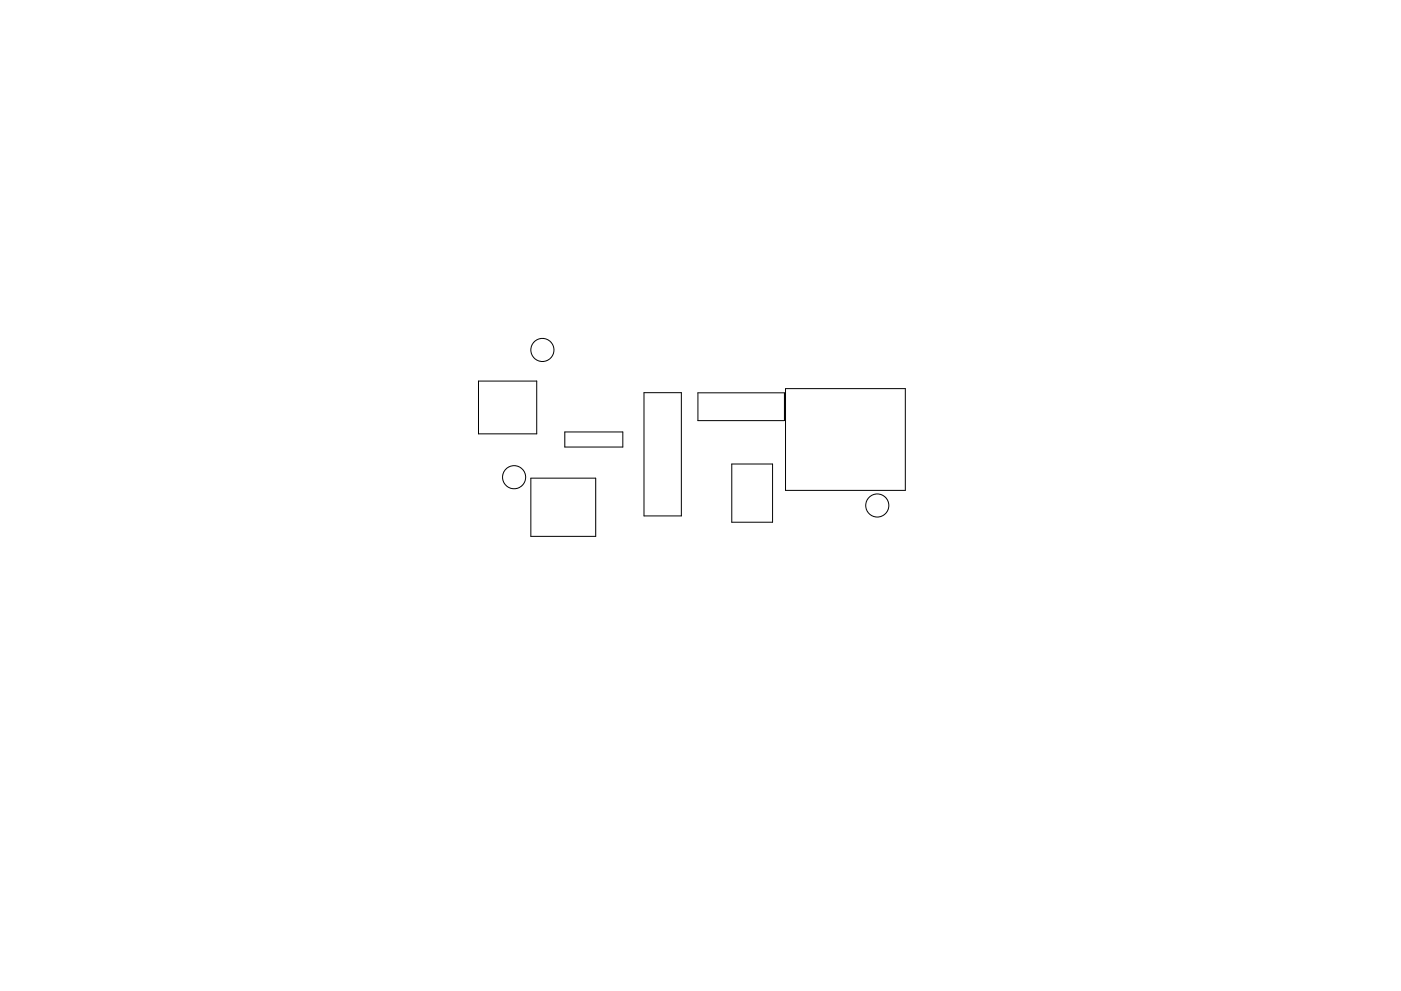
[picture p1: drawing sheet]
<svg xmlns="http://www.w3.org/2000/svg" width="297mm" height="210mm" viewBox="0 0 297 210" stroke-linecap="round" stroke-linejoin="round" font-family="sans-serif">
<g fill="none" stroke="#000" stroke-width=".21">
<path d="M101.4 80.8h12.4v11.2h-12.4zM119.8 91.6h12.3v3.2h-12.3zM136.5 83.3h8v26.2h-8zM148 83.3h18.3v5.9h-18.3zM155.2 98.4h8.6v12.4h-8.6zM166.5 82.5h25.4v21.5h-25.4zM112.5 101.4h13.8v12.4h-13.8z"/>
<circle cx="115" cy="74.2" r="2.45"/>
<circle cx="109" cy="101.2" r="2.45"/>
<circle cx="186" cy="107.2" r="2.45"/>
</g>
</svg>
